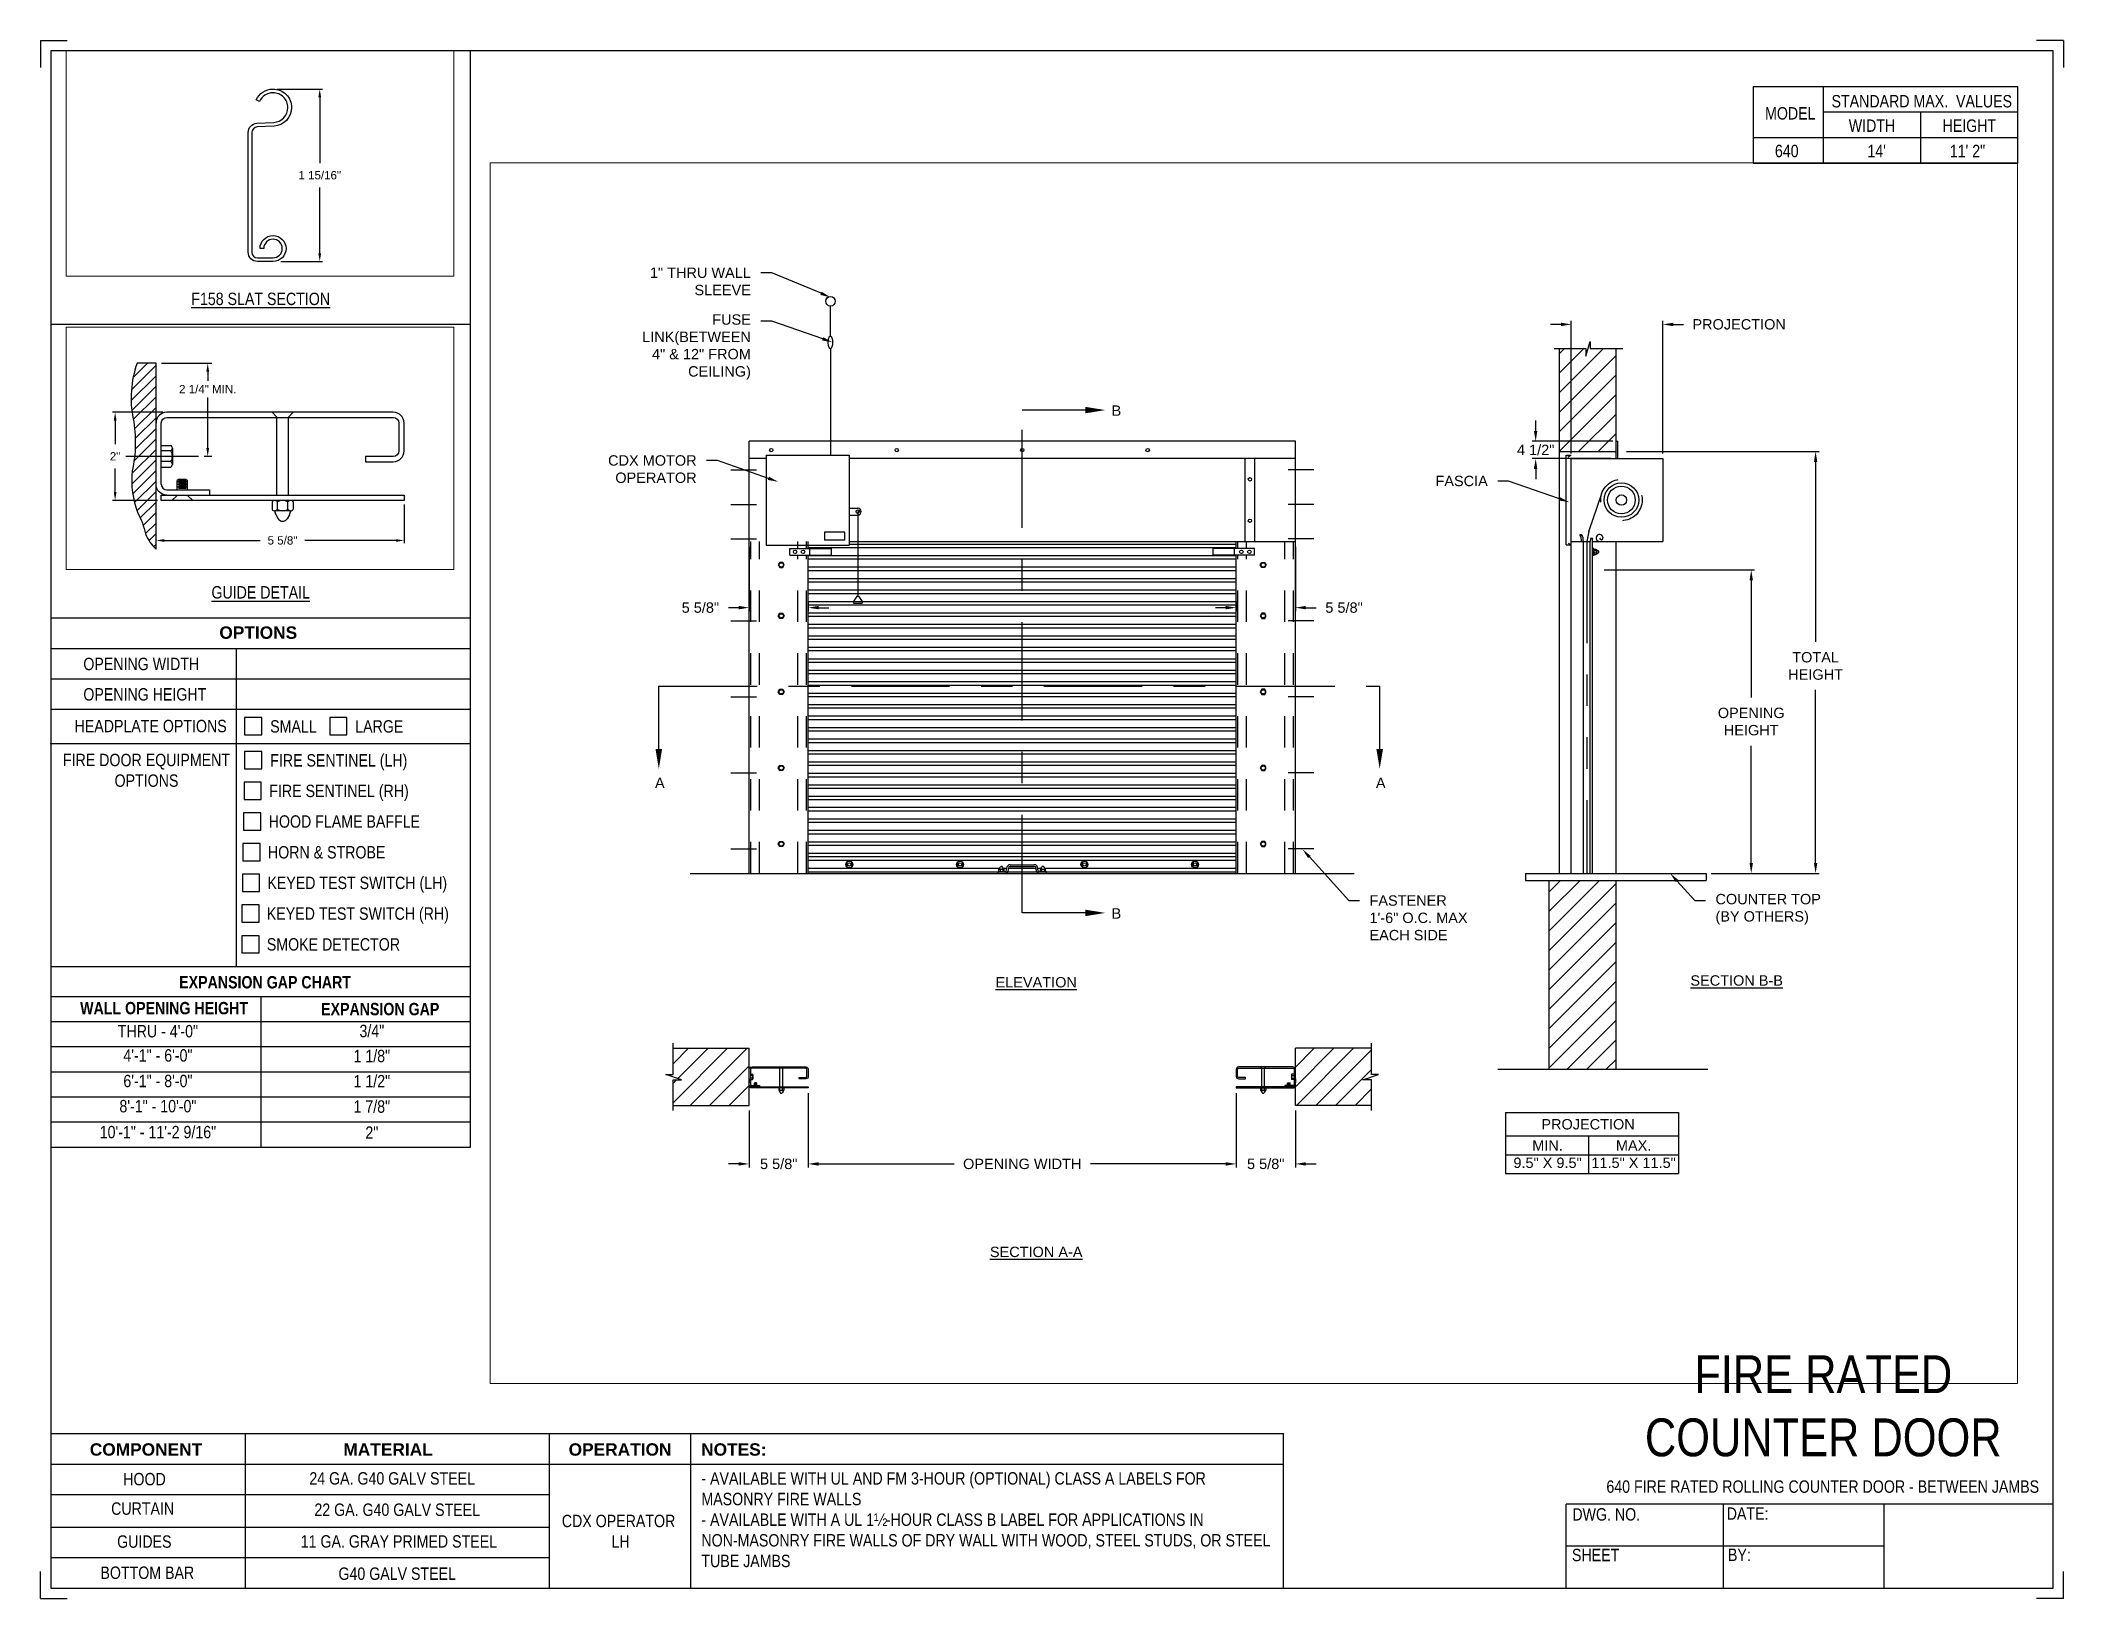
# Paper-space layout '640 CDX OPERATOR LH' of a CAD drawing. Header units: inches. Extents: x 0.1 to 10.9, y 0.1 to 8.4.
# The model-space entities are those that its viewports show. They can reach past a viewport. Long polylines and large blocks are cut down to what shows.
import ezdxf
from ezdxf import colors
from ezdxf.entities.mleader import LeaderData, LeaderLine
from ezdxf.enums import TextEntityAlignment as Align
from ezdxf.math import Vec2, Vec3

# ---------------------------------------------------------------- set-up
doc = ezdxf.new("R2010")
doc.units = ezdxf.units.IN
doc.header["$LTSCALE"] = 0.25
doc.header["$MEASUREMENT"] = 0
for name, pattern in [('CENTER', [2, 1.25, -0.25, 0.25, -0.25]), ('CENTER2', [1.125, 0.75, -0.125, 0.125, -0.125]), ('HIDDEN', [0.375, 0.25, -0.125]), ('HIDDEN2', [0.1875, 0.125, -0.0625]), ('PHANTOM', [2.5, 1.25, -0.25, 0.25, -0.25, 0.25, -0.25])]:
    doc.linetypes.add(name, pattern=pattern)
for name, color, linetype in [('ANNOTATIONS', 1, 'Continuous'), ('CDX OPERATOR LH', 7, 'Continuous'), ('DETAILS', 4, 'Continuous'), ('SECTION CUTS', 6, 'CENTER'), ('TITLE BLOCK', 7, 'Continuous')]:
    doc.layers.add(name, color=color, linetype=linetype)
doc.styles.add('ARIAL', font='arial.ttf', dxfattribs={"height": 0.09375})
doc.styles.add('CADdetails-DIMENSIONS', font='ARIALN.TTF', dxfattribs={"height": 2.38})
doc.styles.get("Standard").update_dxf_attribs({"font": 'romans.shx'})
doc.dimstyles.new('STANDARD$0', dxfattribs={"dimtxt": 0.09375, "dimasz": 0.09375, "dimexe": 0.03125, "dimexo": 0.046875, "dimgap": 0.09, "dimtad": 0, "dimtih": 1, "dimtoh": 1, "dimdec": 4, "dimzin": 0, "dimdsep": 46, "dimtxsty": 'ARIAL', "dimcen": 0.09, "dimadec": 0, "dimazin": 0, "dimtfac": 1, "dimtdec": 4, "dimtofl": 0, "dimtmove": 0, "dimatfit": 1, "dimfxl": 1, "dimtolj": 1, "dimtzin": 0, "dimarcsym": 0})
pattern_1 = [(45, (21.99535, -37.0293), (-0.08838835, 0.08838835), [])]

psp = doc.layouts.new('640 CDX OPERATOR LH')

# ---------------------------------------------------------------- texts
at = {"layer": 'TITLE BLOCK', "style": 'CADdetails-DIMENSIONS'}
for s, height, p in [('THRU - 4\'-0"', 0.06641, (0.697, 3.059)), ('3/4"', 0.0664, (1.844, 3.06)), ('4\'-1" - 6\'-0"', 0.06641, (0.697, 2.929)), ('1 1/8"', 0.0664, (1.844, 2.926)), ('6\'-1" - 8\'-0"', 0.06641, (0.697, 2.792)), ('1 1/2"', 0.0664, (1.844, 2.791)), ('8\'-1" - 10\'-0"', 0.06641, (0.697, 2.657)), ('1 7/8"', 0.0664, (1.844, 2.655)), ('10\'-1" - 11\'-2 9/16"', 0.06641, (0.697, 2.518)), ('2"', 0.0664, (1.844, 2.515))]:
    psp.add_text(s, height=height, dxfattribs=at).set_placement(p, align=Align.BOTTOM_CENTER)
at = {"layer": 'TITLE BLOCK', "attachment_point": 2, "style": 'CADdetails-DIMENSIONS'}
for s, width, insert, char_height in [('MODEL', 0.28815, (9.45, 8.068), 0.0664), ('STANDARD MAX.  VALUES', 1.75949, (10.155, 8.133), 0.06641), ('WIDTH', 0.42908, (9.888, 8.002), 0.0664), ('HEIGHT', 0.42908, (10.41, 8.002), 0.0664), ('\\pxqc;640', 0.29952, (9.431, 7.866), 0.0664)]:
    psp.add_mtext_dynamic_manual_height_columns(s, width=width, gutter_width=1.363, heights=[0], dxfattribs=dict(at, insert=insert, char_height=char_height))
at = {"layer": 'TITLE BLOCK', "style": 'CADdetails-DIMENSIONS'}
for s, insert, char_height, width, attachment_point in [("14'", (9.913, 7.866), 0.0664, 1.75949, 2), ('11\' 2"', (10.4, 7.866), 0.0664, 1.75949, 2), ('{\\LF158 SLAT SECTION }', (1.248, 7.073), 0.06641, 1.75949, 2), ('{\\LGUIDE DETAIL}', (1.248, 5.499), 0.06641, 1.75949, 2), ('{\\fArial|b1|i0|c0|p34;OPTIONS}', (1.235, 5.283), 0.06641, 1.75949, 2), ('OPENING WIDTH', (0.297, 5.115), 0.06641, 1.30693, 1), ('OPENING HEIGHT', (0.297, 4.952), 0.06641, 1.30693, 1), ('HEADPLATE OPTIONS', (0.25, 4.782), 0.06641, 0.86513, 1), ('SMALL', (1.299, 4.78), 0.0664, 1.23928, 1), ('LARGE', (1.755, 4.78), 0.0664, 1.23928, 1), ('\\pxqc;FIRE DOOR EQUIPMENT\\POPTIONS', (-0.13, 4.6), 0.06641, 1.53133, 1), ('FIRE SENTINEL (LH)', (1.299, 4.598), 0.06641, 1.23928, 1), ('FIRE SENTINEL (RH)', (1.294, 4.434), 0.06641, 1.53035, 1), ('HOOD FLAME BAFFLE', (1.291, 4.27), 0.06641, 1.53035, 1), ('HORN & STROBE', (1.287, 4.105), 0.06641, 1.53035, 1), ('KEYED TEST SWITCH (LH)', (1.284, 3.941), 0.06641, 1.53035, 1), ('KEYED TEST SWITCH (RH)', (1.281, 3.776), 0.06641, 1.53035, 1), ('SMOKE DETECTOR', (1.281, 3.611), 0.06641, 1.53035, 1), ('{\\fArial Narrow|b1|i0|c0|p34;EXPANSION GAP CHART}', (0.811, 3.408), 0.06641, 1.0415, 1), ('{\\fArial Narrow|b1|i0|c0|p34;WALL OPENING HEIGHT}', (0.73, 3.269), 0.06641, 1.02708, 2), ('{\\fArial Narrow|b1|i0|c0|p34;EXPANSION GAP}', (1.572, 3.264), 0.06641, 0.62878, 1), ('\\A1;\\pxqc;FIRE RATED COUNTER DOOR', (10.642, 1.374), 0.20312, 2.03069, 3), ('{\\fArial|b1|i0|c0|p34;COMPONENT}', (0.633, 0.902), 0.06641, 1.75949, 2), ('{\\fArial|b1|i0|c0|p34;MATERIAL}', (1.931, 0.902), 0.06641, 1.75949, 2), ('{\\fArial|b1|i0|c0|p34;OPERATION}', (3.175, 0.902), 0.06641, 1.75949, 2), ('{\\fArial|b1|i0|c0|p34;NOTES:}', (3.785, 0.902), 0.06641, 1.75949, 2), ('HOOD', (0.625, 0.743), 0.0664, 1.75949, 2), ('24 GA. G40 GALV STEEL', (1.953, 0.747), 0.06641, 1.75949, 2), ('\\pxql,t2;- AVAILABLE WITH UL AND FM 3-HOUR (OPTIONAL) CLASS A LABELS FOR MASONRY FIRE WALLS\\P- AVAILABLE WITH A UL 1½-HOUR CLASS B LABEL FOR APPLICATIONS IN NON-MASONRY FIRE WALLS OF DRY WALL WITH WOOD, STEEL STUDS, OR STEEL TUBE JAMBS', (5.141, 0.747), 0.066406, 3.0597, 2), ('640 FIRE RATED ROLLING COUNTER DOOR - BETWEEN JAMBS', (9.624, 0.703), 0.06641, 2.79915, 2), ('CURTAIN', (0.615, 0.585), 0.0664, 1.75949, 2), ('22 GA. G40 GALV STEEL', (1.98, 0.579), 0.06641, 1.75949, 2), ('DWG. NO.', (8.463, 0.554), 0.0664, 1.75949, 2), ('DATE:', (9.221, 0.558), 0.0664, 1.75949, 2), ('\\P\\PCDX OPERATOR\\P LH', (3.167, 0.74), 0.06641, 1.75949, 2), ('GUIDES', (0.624, 0.408), 0.0664, 1.75949, 2), ('11 GA. GRAY PRIMED STEEL', (1.989, 0.409), 0.06641, 1.75949, 2), ('SHEET', (8.406, 0.336), 0.0664, 1.75949, 2), ('BY:', (9.177, 0.337), 0.0664, 1.75949, 2), ('BOTTOM BAR', (0.64, 0.241), 0.0664, 1.75949, 2), ('G40 GALV STEEL', (1.98, 0.236), 0.06641, 1.75949, 2)]:
    psp.add_mtext(s, dxfattribs=dict(at, insert=insert, char_height=char_height, width=width, attachment_point=attachment_point))

msp = doc.modelspace()

# ---------------------------------------------------------------- texts
at = {"layer": 'ANNOTATIONS', "insert": (171.58719, 255.91044), "char_height": 0.09375, "attachment_point": 5, "style": 'ARIAL'}
msp.add_mtext('2 1/4" MIN.', dxfattribs=at)
at = {"layer": 'ANNOTATIONS', "char_height": 0.09375, "attachment_point": 2, "style": 'ARIAL'}
for s, insert, width in [('{\\LELEVATION}', (179.55534, 219.50166), 3.0834986), ('{\\LSECTION B-B}', (185.88675, 219.51762), 1.3823677), ('{\\LSECTION A-A}', (179.55534, 217.06383), 1.3823677)]:
    msp.add_mtext(s, dxfattribs=dict(at, insert=insert, width=width))
for s, width, insert in [('PROJECTION ', 1.7594917, (184.54345, 218.21771)), ('MIN.\\P9.5" X 9.5" ', 0.6711642, (184.17742, 218.02572)), ('MAX.\\P11.5" X 11.5"', 0.7869326, (184.95507, 218.02572))]:
    msp.add_mtext_dynamic_manual_height_columns(s, width=width, gutter_width=1.36268, heights=[0], dxfattribs=dict(at, insert=insert))
at = {"layer": 'SECTION CUTS', "style": 'ARIAL'}
for s, p in [('B', (180.23703, 224.57547)), ('A', (176.10971, 221.20984)), ('A', (182.62566, 221.20984)), ('B', (180.23703, 220.02975))]:
    msp.add_text(s, height=0.09375, dxfattribs=at).set_placement(p)

# ---------------------------------------------------------------- blocks, each defined once
blk = doc.blocks.new('*D5')
at = {"layer": 'ANNOTATIONS', "color": 0, "lineweight": -2, "transparency": 16777216}
for p, q in [((173.814, 254.602), (173.814, 254.163)), ((171.001, 254.141), (171.001, 254.226)), ((171.095, 254.195), (172.182, 254.195)), ((173.72, 254.195), (172.688, 254.195))]:
    blk.add_line(p, q, dxfattribs=at)
at = {"layer": 'ANNOTATIONS', "color": 0, "transparency": 16777216}
for points in [[(171.095, 254.21), (171.095, 254.179), (171.001, 254.195)], [(173.72, 254.21), (173.72, 254.179), (173.814, 254.195)]]:
    blk.add_solid(points, dxfattribs=at)
at = {"layer": 'defpoints', "color": 0, "transparency": 16777216}
for p in [(173.814, 254.649), (173.814, 254.195), (171.001, 254.095)]:
    blk.add_point(p, dxfattribs=at)
at = {"layer": 'ANNOTATIONS', "color": 0, "transparency": 16777216, "insert": (172.435, 254.195), "char_height": 0.0938, "attachment_point": 5, "style": 'ARIAL'}
blk.add_mtext('\\A1;5 5/8"', dxfattribs=at)
blk = doc.blocks.new('*D6')
at = {"layer": 'ANNOTATIONS', "color": 0, "lineweight": -2, "transparency": 16777216}
for p, q in [((171.077, 255.649), (170.506, 255.649)), ((170.537, 255.555), (170.537, 255.286)), ((170.537, 254.743), (170.537, 255.012)), ((171.017, 254.649), (170.506, 254.649))]:
    blk.add_line(p, q, dxfattribs=at)
at = {"layer": 'ANNOTATIONS', "color": 0, "transparency": 16777216}
for points in [[(170.522, 255.555), (170.553, 255.555), (170.537, 255.649)], [(170.522, 254.743), (170.553, 254.743), (170.537, 254.649)]]:
    blk.add_solid(points, dxfattribs=at)
at = {"layer": 'defpoints', "color": 0, "transparency": 16777216}
for p in [(170.537, 255.649), (171.124, 255.649), (171.064, 254.649)]:
    blk.add_point(p, dxfattribs=at)
at = {"layer": 'ANNOTATIONS', "color": 0, "transparency": 16777216, "insert": (170.537, 255.149), "char_height": 0.0938, "attachment_point": 5, "style": 'ARIAL'}
blk.add_mtext('\\A1;2"', dxfattribs=at)
blk = doc.blocks.new('*D70')
at = {"layer": 'ANNOTATIONS', "color": 0, "lineweight": -2, "transparency": 16777216}
for p, q in [((181.898, 223.39), (181.898, 222.81)), ((181.269, 222.841), (181.176, 222.841)), ((181.363, 222.899), (181.363, 222.81)), ((181.992, 222.841), (182.085, 222.841))]:
    blk.add_line(p, q, dxfattribs=at)
at = {"layer": 'ANNOTATIONS', "color": 0, "transparency": 16777216}
for points in [[(181.269, 222.857), (181.269, 222.826), (181.363, 222.841)], [(181.992, 222.857), (181.992, 222.826), (181.898, 222.841)]]:
    blk.add_solid(points, dxfattribs=at)
at = {"layer": 'defpoints', "color": 0, "transparency": 16777216}
for p in [(181.898, 223.437), (181.363, 222.946), (181.898, 222.841)]:
    blk.add_point(p, dxfattribs=at)
at = {"layer": 'ANNOTATIONS', "color": 0, "transparency": 16777216, "insert": (182.338, 222.841), "char_height": 0.0938, "attachment_point": 5, "style": 'ARIAL'}
blk.add_mtext('\\A1;5 5/8"', dxfattribs=at)
blk = doc.blocks.new('*D71')
at = {"layer": 'ANNOTATIONS', "color": 0, "lineweight": -2, "transparency": 16777216}
for p, q in [((176.96, 223.392), (176.96, 222.81)), ((176.867, 222.841), (176.773, 222.841)), ((177.495, 222.899), (177.495, 222.81)), ((177.589, 222.841), (177.682, 222.841))]:
    blk.add_line(p, q, dxfattribs=at)
at = {"layer": 'ANNOTATIONS', "color": 0, "transparency": 16777216}
for points in [[(176.867, 222.857), (176.867, 222.826), (176.96, 222.841)], [(177.589, 222.857), (177.589, 222.826), (177.495, 222.841)]]:
    blk.add_solid(points, dxfattribs=at)
at = {"layer": 'defpoints', "color": 0, "transparency": 16777216}
for p in [(176.96, 223.439), (177.495, 222.946), (176.96, 222.841)]:
    blk.add_point(p, dxfattribs=at)
at = {"layer": 'ANNOTATIONS', "color": 0, "transparency": 16777216, "insert": (176.52, 222.841), "char_height": 0.0938, "attachment_point": 5, "style": 'ARIAL'}
blk.add_mtext('\\A1;5 5/8"', dxfattribs=at)
blk = doc.blocks.new('*D63')
at = {"layer": 'ANNOTATIONS', "color": 0, "lineweight": -2, "transparency": 16777216}
for p, q in [((184.298, 225.402), (184.204, 225.402)), ((184.392, 224.236), (184.392, 225.433)), ((185.22, 224.236), (185.22, 225.433)), ((185.314, 225.402), (185.407, 225.402))]:
    blk.add_line(p, q, dxfattribs=at)
at = {"layer": 'ANNOTATIONS', "color": 0, "transparency": 16777216}
for points in [[(184.298, 225.417), (184.298, 225.386), (184.392, 225.402)], [(185.314, 225.417), (185.314, 225.386), (185.22, 225.402)]]:
    blk.add_solid(points, dxfattribs=at)
at = {"layer": 'defpoints', "color": 0, "transparency": 16777216}
for p in [(185.22, 225.402), (184.392, 224.189), (185.22, 224.189)]:
    blk.add_point(p, dxfattribs=at)
at = {"layer": 'ANNOTATIONS', "color": 0, "transparency": 16777216, "insert": (185.909, 225.402), "char_height": 0.09375, "width": 0.03196, "attachment_point": 5, "style": 'ARIAL'}
blk.add_mtext('\\A1;PROJECTION', dxfattribs=at)
blk = doc.blocks.new('*D64')
at = {"layer": 'ANNOTATIONS', "color": 0, "lineweight": -2, "transparency": 16777216}
for p, q in [((184.07, 224.439), (184.07, 224.533)), ((184.767, 224.345), (184.038, 224.345)), ((184.751, 224.189), (184.038, 224.189)), ((184.07, 224.095), (184.07, 224.002))]:
    blk.add_line(p, q, dxfattribs=at)
at = {"layer": 'ANNOTATIONS', "color": 0, "transparency": 16777216}
for points in [[(184.054, 224.439), (184.085, 224.439), (184.07, 224.345)], [(184.054, 224.095), (184.085, 224.095), (184.07, 224.189)]]:
    blk.add_solid(points, dxfattribs=at)
at = {"layer": 'defpoints', "color": 0, "transparency": 16777216}
for p in [(184.07, 224.345), (184.798, 224.189), (184.813, 224.345)]:
    blk.add_point(p, dxfattribs=at)
at = {"layer": 'ANNOTATIONS', "color": 0, "transparency": 16777216, "insert": (184.07, 224.267), "char_height": 0.0938, "attachment_point": 5, "style": 'ARIAL'}
blk.add_mtext('\\A1;4 1/2"', dxfattribs=at)
blk = doc.blocks.new('*D68')
at = {"layer": 'ANNOTATIONS', "color": 0, "lineweight": -2, "transparency": 16777216}
for p, q in [((177.495, 218.452), (177.495, 217.781)), ((176.96, 218.295), (176.96, 217.781)), ((176.867, 217.812), (176.773, 217.812)), ((177.589, 217.812), (177.682, 217.812))]:
    blk.add_line(p, q, dxfattribs=at)
at = {"layer": 'ANNOTATIONS', "color": 0, "transparency": 16777216}
for points in [[(176.867, 217.828), (176.867, 217.797), (176.96, 217.812)], [(177.589, 217.828), (177.589, 217.797), (177.495, 217.812)]]:
    blk.add_solid(points, dxfattribs=at)
at = {"layer": 'defpoints', "color": 0, "transparency": 16777216}
for p in [(176.96, 218.342), (177.495, 218.499), (177.495, 217.812)]:
    blk.add_point(p, dxfattribs=at)
at = {"layer": 'ANNOTATIONS', "color": 0, "transparency": 16777216, "insert": (177.228, 217.812), "char_height": 0.0938, "attachment_point": 5, "style": 'ARIAL'}
blk.add_mtext('\\A1;5 5/8"', dxfattribs=at)
blk = doc.blocks.new('*D69')
at = {"layer": 'ANNOTATIONS', "color": 0, "lineweight": -2, "transparency": 16777216}
for p, q in [((181.363, 218.452), (181.363, 217.781)), ((181.898, 218.295), (181.898, 217.781)), ((181.269, 217.812), (181.176, 217.812)), ((181.992, 217.812), (182.085, 217.812))]:
    blk.add_line(p, q, dxfattribs=at)
at = {"layer": 'ANNOTATIONS', "color": 0, "transparency": 16777216}
for points in [[(181.269, 217.828), (181.269, 217.797), (181.363, 217.812)], [(181.992, 217.828), (181.992, 217.797), (181.898, 217.812)]]:
    blk.add_solid(points, dxfattribs=at)
at = {"layer": 'defpoints', "color": 0, "transparency": 16777216}
for p in [(181.363, 218.499), (181.898, 218.342), (181.363, 217.812)]:
    blk.add_point(p, dxfattribs=at)
at = {"layer": 'ANNOTATIONS', "color": 0, "transparency": 16777216, "insert": (181.63, 217.812), "char_height": 0.0938, "attachment_point": 5, "style": 'ARIAL'}
blk.add_mtext('\\A1;5 5/8"', dxfattribs=at)
blk = doc.blocks.new('*D66')
at = {"layer": 'ANNOTATIONS', "color": 0, "lineweight": -2, "transparency": 16777216}
for p, q in [((184.689, 223.182), (186.049, 223.182)), ((186.018, 223.088), (186.018, 222.028)), ((186.018, 220.533), (186.018, 221.593)), ((185.657, 220.439), (186.049, 220.439))]:
    blk.add_line(p, q, dxfattribs=at)
at = {"layer": 'ANNOTATIONS', "color": 0, "transparency": 16777216}
for points in [[(186.003, 223.088), (186.034, 223.088), (186.018, 223.182)], [(186.003, 220.533), (186.034, 220.533), (186.018, 220.439)]]:
    blk.add_solid(points, dxfattribs=at)
at = {"layer": 'defpoints', "color": 0, "transparency": 16777216}
for p in [(184.642, 223.182), (186.018, 223.182), (185.61, 220.439)]:
    blk.add_point(p, dxfattribs=at)
at = {"layer": 'ANNOTATIONS', "color": 0, "transparency": 16777216, "insert": (186.018, 221.811), "char_height": 0.09375, "attachment_point": 5, "style": 'ARIAL'}
blk.add_mtext('\\A1;OPENING \\PHEIGHT', dxfattribs=at)
blk = doc.blocks.new('*D67')
at = {"layer": 'ANNOTATIONS', "color": 0, "lineweight": -2, "transparency": 16777216}
for p, q in [((184.892, 224.252), (186.632, 224.252)), ((186.6, 224.158), (186.6, 222.532)), ((186.6, 220.533), (186.6, 222.097)), ((185.657, 220.439), (186.632, 220.439))]:
    blk.add_line(p, q, dxfattribs=at)
at = {"layer": 'ANNOTATIONS', "color": 0, "transparency": 16777216}
for points in [[(186.585, 224.158), (186.616, 224.158), (186.6, 224.252)], [(186.585, 220.533), (186.616, 220.533), (186.6, 220.439)]]:
    blk.add_solid(points, dxfattribs=at)
at = {"layer": 'defpoints', "color": 0, "transparency": 16777216}
for p in [(184.845, 224.252), (185.61, 220.439), (186.6, 220.439)]:
    blk.add_point(p, dxfattribs=at)
at = {"layer": 'ANNOTATIONS', "color": 0, "transparency": 16777216, "insert": (186.6, 222.314), "char_height": 0.0938, "attachment_point": 5, "style": 'ARIAL'}
blk.add_mtext('\\A1;TOTAL\\PHEIGHT', dxfattribs=at)
blk = doc.blocks.new('*D65')
at = {"layer": 'ANNOTATIONS', "color": 0, "lineweight": -2, "transparency": 16777216}
for p, q in [((177.495, 218.405), (177.495, 217.781)), ((181.363, 218.405), (181.363, 217.781)), ((177.589, 217.812), (178.813, 217.812)), ((181.269, 217.812), (180.045, 217.812))]:
    blk.add_line(p, q, dxfattribs=at)
at = {"layer": 'ANNOTATIONS', "color": 0, "transparency": 16777216}
for points in [[(177.589, 217.828), (177.589, 217.797), (177.495, 217.812)], [(181.269, 217.828), (181.269, 217.797), (181.363, 217.812)]]:
    blk.add_solid(points, dxfattribs=at)
at = {"layer": 'defpoints', "color": 0, "transparency": 16777216}
for p in [(177.495, 218.452), (181.363, 218.452), (181.363, 217.812)]:
    blk.add_point(p, dxfattribs=at)
at = {"layer": 'ANNOTATIONS', "color": 0, "transparency": 16777216, "insert": (179.429, 217.812), "char_height": 0.09375, "attachment_point": 5, "style": 'ARIAL'}
blk.add_mtext('\\A1;OPENING WIDTH', dxfattribs=at)
blk = doc.blocks.new('*D75')
at = {"layer": 'ANNOTATIONS', "color": 0, "lineweight": -2, "transparency": 16777216}
for p, q in [((172.374, 259.246), (172.888, 259.246)), ((172.857, 259.152), (172.857, 258.407)), ((172.857, 257.385), (172.857, 258.13)), ((172.417, 257.291), (172.888, 257.291))]:
    blk.add_line(p, q, dxfattribs=at)
at = {"layer": 'ANNOTATIONS', "color": 0, "transparency": 16777216}
for points in [[(172.841, 259.152), (172.873, 259.152), (172.857, 259.246)], [(172.841, 257.385), (172.873, 257.385), (172.857, 257.291)]]:
    blk.add_solid(points, dxfattribs=at)
at = {"layer": 'defpoints', "color": 0, "transparency": 16777216}
for p in [(172.328, 259.246), (172.37, 257.291), (172.857, 257.291)]:
    blk.add_point(p, dxfattribs=at)
at = {"layer": 'ANNOTATIONS', "color": 0, "transparency": 16777216, "insert": (172.857, 258.269), "char_height": 0.09375, "attachment_point": 5, "style": 'ARIAL'}
blk.add_mtext('\\A1;1 15/16"', dxfattribs=at)

# ---------------------------------------------------------------- dimensions: what is measured, and where the dimension line sits
at = {"layer": 'ANNOTATIONS'}
for base, p1, p2, text, picture, middle in [((172.85708, 257.29138), (172.32751, 259.24619), (172.36968, 257.29138), '1 15/16"', '*D75', (172.85708, 258.26879)), ((170.53744, 255.64918), (171.06356, 254.64918), (171.12356, 255.64918), '2"', '*D6', (170.53744, 255.14918)), ((184.06955, 224.3455), (184.79776, 224.18925), (184.81338, 224.3455), '4 1/2"', '*D64', (184.06955, 224.26737)), ((186.60032, 220.43925), (184.84463, 224.25175), (185.61026, 220.43925), 'TOTAL\\PHEIGHT', '*D67', (186.60032, 222.31425))]:
    dim = msp.add_linear_dim(base=base, p1=p1, p2=p2, angle=90, text=text, dimstyle='STANDARD$0', dxfattribs=at)
    dim.commit()
    dim.dimension.update_dxf_attribs({"geometry": picture, "text_midpoint": middle, "dimtype": 160})
for base, p1, p2, text, picture, middle in [((173.81356, 254.19458), (171.00106, 254.09458), (173.81356, 254.64918), '5 5/8"', '*D5', (172.43461, 254.19458)), ((185.21994, 225.40185), (184.39151, 224.18925), (185.21994, 224.18925), 'PROJECTION', '*D63', (185.90905, 225.40185)), ((176.96026, 222.84132), (177.49492, 222.94623), (176.96026, 223.43925), '5 5/8"', '*D71', (176.51965, 222.84132)), ((181.89776, 222.84132), (181.3631, 222.94606), (181.89776, 223.43725), '5 5/8"', '*D70', (182.33836, 222.84132))]:
    dim = msp.add_linear_dim(base=base, p1=p1, p2=p2, text=text, dimstyle='STANDARD$0', dxfattribs=at)
    dim.commit()
    dim.dimension.update_dxf_attribs({"geometry": picture, "text_midpoint": middle, "dimtype": 160})
dim = msp.add_linear_dim(base=(186.0182, 223.18205), p1=(185.61026, 220.43925), p2=(184.64182, 223.18205), angle=90, text='OPENING \\PHEIGHT', dimstyle='STANDARD$0', dxfattribs=at)
dim.commit()
dim.dimension.update_dxf_attribs({"geometry": '*D66', "text_midpoint": (186.0182, 221.81065)})
for base, p1, p2, text, picture, middle in [((177.49492, 217.81221), (176.96026, 218.34188), (177.49492, 218.49917), '5 5/8"', '*D68', (177.22759, 217.81221)), ((181.3631, 217.81221), (177.49492, 218.4523), (181.3631, 218.4523), 'OPENING WIDTH', '*D65', (179.42901, 217.81221)), ((181.3631, 217.81221), (181.89776, 218.34188), (181.3631, 218.49917), '5 5/8"', '*D69', (181.63043, 217.81221))]:
    dim = msp.add_linear_dim(base=base, p1=p1, p2=p2, text=text, dimstyle='STANDARD$0', dxfattribs=at)
    dim.commit()
    dim.dimension.update_dxf_attribs({"geometry": picture, "text_midpoint": middle})

# ---------------------------------------------------------------- hatches: boundary and pattern name
at = {"layer": 'CDX OPERATOR LH'}
h = msp.add_hatch(dxfattribs=at)
h.set_pattern_fill('ANSI31', color=256, style=0)
h.set_pattern_definition(pattern_1)
h.paths.add_polyline_path([(176.96026, 218.8575), (176.27276, 218.8575), (176.27276, 218.6203), (176.20865, 218.6203), (176.35072, 218.5734), (176.27276, 218.5734), (176.27276, 218.34188), (176.96026, 218.34188)])
h.paths.add_polyline_path([(182.58526, 218.5734), (182.50729, 218.5734), (182.64936, 218.6203), (182.58526, 218.6203), (182.58526, 218.8575), (181.89776, 218.8575), (181.89776, 218.34188), (182.58526, 218.34188)])
h.paths.add_polyline_path([(193.23756, 218.78308), (193.93506, 218.78308), (193.93506, 218.97627), (193.23756, 218.97627)], flags=9)
h.paths.add_polyline_path([(202.25173, 225.79656), (202.38596, 225.79656), (202.38596, 225.93718), (202.25173, 225.93718)], flags=9)
h.paths.add_polyline_path([(204.64016, 222.43093), (204.77478, 222.43093), (204.77478, 222.57156), (204.64016, 222.57156)], flags=9)
h.paths.add_polyline_path([(198.12421, 222.43093), (198.25882, 222.43093), (198.25882, 222.57156), (198.12421, 222.57156)], flags=9)
h.paths.add_polyline_path([(202.25173, 221.25083), (202.38596, 221.25083), (202.38596, 221.39146), (202.25173, 221.39146)], flags=9)
h.paths.add_polyline_path([(201.1058, 218.32646), (201.98971, 218.32646), (201.98971, 218.51965), (201.1058, 218.51965)], flags=9)
h.paths.add_polyline_path([(201.1599, 220.76428), (201.94187, 220.76428), (201.94187, 220.95747), (201.1599, 220.95747)], flags=9)
h.paths.add_polyline_path([(207.44079, 220.78025), (208.32451, 220.78025), (208.32451, 220.97344), (207.44079, 220.97344)], flags=9)
at = {"layer": 'CDX OPERATOR LH', "linetype": 'Continuous'}
h = msp.add_hatch(dxfattribs=at)
h.set_pattern_fill('ANSI31', color=256, style=0)
h.set_pattern_definition(pattern_1)
h.paths.add_polyline_path([(184.79776, 225.18377), (184.56126, 225.18377), (184.56126, 225.24843), (184.52285, 225.11507), (184.52285, 225.18377), (184.28213, 225.18377), (184.28213, 224.25175), (184.79776, 224.25175)])
h = msp.add_hatch(dxfattribs=at)
h.set_pattern_fill('ANSI31', color=256, style=0)
h.set_pattern_definition(pattern_1)
h.paths.add_polyline_path([(184.79776, 220.37525), (184.18838, 220.37525), (184.18838, 218.66817), (184.79776, 218.66817)])
at = {"layer": 'DETAILS', "linetype": 'Continuous'}
h = msp.add_hatch(dxfattribs=at)
h.set_pattern_fill('ANSI31', color=256, scale=0.675, angle=270, style=0)
h.set_pattern_definition([(225, (188.65138, 248.05802), (-0.05966213, 0.05966213), [])])
h.paths.add_polyline_path([(170.79651, 254.50548, -0.05425301), (170.88297, 254.26996, 0.10706088), (171.00106, 254.09458), (171.00106, 256.20378), (170.78609, 256.20378, 0.13560133), (170.74187, 255.57597, -0.10042856), (170.73069, 254.98348, 0.12093146)])

# ---------------------------------------------------------------- linework, layer by layer
at = {"layer": 'ANNOTATIONS', "linetype": 'Continuous'}
for p, q in [((171.06356, 256.20378), (171.63406, 256.20378)), ((171.58719, 255.24293), (171.58719, 255.81669)), ((171.54686, 255.14918), (171.63406, 255.14918))]:
    msp.add_line(p, q, dxfattribs=at)
at = {"layer": 'ANNOTATIONS'}
for p, q in [((171.58719, 256.11003), (171.58719, 256.00419)), ((177.49492, 218.4523), (177.49492, 217.78096)), ((181.3631, 218.4523), (181.3631, 217.78096)), ((183.79724, 218.27714), (183.79724, 217.72577)), ((183.79724, 218.27714), (185.36235, 218.27714)), ((185.36235, 218.27714), (185.36235, 217.72577)), ((183.79724, 218.06567), (185.36235, 218.06567)), ((184.54761, 218.06567), (184.54761, 217.72577)), ((183.79724, 217.89572), (185.36235, 217.89572)), ((183.79724, 217.72577), (185.36235, 217.72577))]:
    msp.add_line(p, q, dxfattribs=at)
at = {"layer": 'ANNOTATIONS', "linetype": 'CENTER', "ltscale": 0.8}
msp.add_line((170.65962, 255.14918), (171.48436, 255.14918), dxfattribs=at)
at = {"layer": 'ANNOTATIONS'}
for points in [[(171.57156, 256.11003), (171.60281, 256.11003), (171.58719, 256.20378)], [(177.58867, 217.82783), (177.58867, 217.79658), (177.49492, 217.81221)], [(181.26935, 217.82783), (181.26935, 217.79658), (181.3631, 217.81221)]]:
    msp.add_solid(points, dxfattribs=at)
at = {"layer": 'ANNOTATIONS', "linetype": 'Continuous'}
msp.add_solid([(171.57156, 255.24293), (171.60281, 255.24293), (171.58719, 255.14918)], dxfattribs=at)
at = {"layer": 'CDX OPERATOR LH', "linetype": 'Continuous'}
for p, q in [((177.69568, 225.29693), (177.69568, 225.56769)), ((177.69568, 225.18243), (177.69568, 224.2185)), ((184.23574, 225.18377), (184.52285, 225.18377)), ((184.28213, 225.18377), (184.28213, 220.43925)), ((184.52285, 225.11507), (184.56126, 225.24843)), ((184.52285, 225.18377), (184.52285, 225.11507)), ((184.56126, 225.24843), (184.56126, 225.18377)), ((184.56126, 225.18377), (184.85645, 225.18377)), ((184.79776, 224.18925), (184.79776, 225.18377)), ((176.96026, 220.43925), (176.96026, 224.3455)), ((181.89776, 224.3455), (176.96026, 224.3455)), ((177.11429, 224.18925), (176.96026, 224.18925)), ((177.11429, 224.2185), (177.11429, 223.406)), ((177.11429, 224.2185), (177.86429, 224.2185)), ((177.86429, 224.2185), (177.86429, 223.406)), ((181.89776, 224.18925), (177.86429, 224.18925)), ((181.44513, 223.43925), (181.44513, 224.18925)), ((181.52911, 224.18925), (181.52911, 223.43925)), ((181.89776, 220.43925), (181.89776, 224.3455)), ((184.28213, 224.25175), (184.79776, 224.25175)), ((184.34492, 223.408), (184.34492, 224.2205)), ((184.34492, 224.2205), (184.39151, 224.2205)), ((184.36457, 224.20495), (184.39151, 224.2205)), ((184.39151, 220.43925), (184.39151, 224.18925)), ((184.39151, 224.18925), (185.21994, 224.18925)), ((184.79776, 224.3455), (184.81338, 224.3455)), ((184.81338, 224.18925), (184.81338, 224.3455)), ((185.21994, 224.18925), (185.21994, 223.43925)), ((184.55176, 223.52833), (184.6671, 223.87365)), ((177.86429, 223.73963), (177.9421, 223.74052)), ((177.86429, 223.67713), (177.94253, 223.67802)), ((177.94232, 223.70927), (177.94232, 222.94471)), ((177.82463, 223.52227), (177.64056, 223.52227)), ((177.64056, 223.52227), (177.64056, 223.45095)), ((177.82463, 223.45095), (177.82463, 223.52227)), ((184.46994, 223.50175), (184.48557, 223.50175)), ((184.56766, 223.4705), (184.58329, 223.4705)), ((177.11429, 223.406), (177.86429, 223.406)), ((177.3289, 223.37675), (177.7039, 223.37675)), ((177.3289, 223.31425), (177.3289, 223.37675)), ((177.3289, 223.31425), (177.7039, 223.31425)), ((177.49492, 223.37675), (177.49492, 223.43925)), ((181.3631, 223.3818), (177.49492, 223.3818)), ((177.49492, 220.43925), (177.49492, 223.31425)), ((181.3631, 223.30944), (177.49492, 223.30944)), ((181.3631, 223.27819), (177.49492, 223.27819)), ((177.51054, 223.31425), (177.51054, 223.37675)), ((177.82463, 223.45095), (177.64056, 223.45095)), ((177.7039, 223.31425), (177.7039, 223.37675)), ((177.86429, 223.43925), (181.89776, 223.43925)), ((181.3631, 223.41305), (177.86429, 223.41305)), ((181.52911, 223.37675), (181.15411, 223.37675)), ((181.15411, 223.31425), (181.15411, 223.37675)), ((181.52911, 223.31425), (181.15411, 223.31425)), ((181.34747, 223.31425), (181.34747, 223.37675)), ((181.3631, 223.37675), (181.3631, 223.43925)), ((181.3631, 220.43925), (181.3631, 223.31425)), ((181.52911, 223.31425), (181.52911, 223.37675)), ((184.34492, 223.408), (184.39151, 223.408)), ((184.36457, 223.42355), (184.39151, 223.408)), ((184.39151, 223.43925), (184.56369, 223.43925)), ((184.50119, 220.43925), (184.50119, 223.43925)), ((184.56369, 220.43925), (184.56369, 223.43925)), ((184.57932, 223.43925), (184.57932, 220.43925)), ((184.57932, 223.43925), (185.21994, 223.43925)), ((184.59494, 223.37675), (184.57932, 223.37675)), ((184.57932, 223.31425), (184.59494, 223.31425)), ((184.59494, 223.31425), (184.59494, 223.37675)), ((184.5979, 223.32206), (184.61519, 223.32206)), ((184.61478, 223.35722), (184.598, 223.35722)), ((184.61516, 223.33378), (184.59816, 223.33378)), ((184.59828, 223.36894), (184.61437, 223.36894)), ((184.61835, 223.36321), (184.61844, 223.3271)), ((184.62648, 223.32994), (184.63598, 223.33541)), ((184.627, 223.36077), (184.63599, 223.35558)), ((184.79776, 220.43925), (184.79776, 223.43925)), ((181.3631, 223.20582), (177.49492, 223.20582)), ((181.3631, 223.17457), (177.49492, 223.17457)), ((181.3631, 223.10221), (177.49492, 223.10221)), ((181.3631, 223.07096), (177.49492, 223.07096)), ((181.3631, 222.99859), (177.49492, 222.99859)), ((181.3631, 222.96734), (177.49492, 222.96734)), ((177.93451, 222.94471), (177.90326, 222.89784)), ((177.93451, 222.94471), (177.95013, 222.94471)), ((177.95013, 222.94471), (177.98138, 222.89784)), ((181.3631, 222.89498), (177.49492, 222.89498)), ((181.3631, 222.86373), (177.49492, 222.86373)), ((181.3631, 222.79136), (177.49492, 222.79136)), ((181.3631, 222.76011), (177.49492, 222.76011)), ((177.90326, 222.89784), (177.98138, 222.89784)), ((177.90326, 222.89784), (177.90326, 222.88221)), ((177.90326, 222.88221), (177.98138, 222.88221)), ((177.98138, 222.89784), (177.98138, 222.88221)), ((181.3631, 222.68775), (177.49492, 222.68775)), ((181.3631, 222.6565), (177.49492, 222.6565)), ((181.3631, 222.58414), (177.49492, 222.58414)), ((181.3631, 222.55289), (177.49492, 222.55289)), ((181.3631, 222.48052), (177.49492, 222.48052)), ((181.3631, 222.44927), (177.49492, 222.44927)), ((181.3631, 222.37691), (177.49492, 222.37691)), ((181.3631, 222.34566), (177.49492, 222.34566)), ((181.3631, 222.27329), (177.49492, 222.27329)), ((181.3631, 222.24204), (177.49492, 222.24204)), ((181.3631, 222.16968), (177.49492, 222.16968)), ((181.3631, 222.13843), (177.49492, 222.13843)), ((181.3631, 222.06606), (177.49492, 222.06606)), ((181.3631, 222.03481), (177.49492, 222.03481)), ((181.3631, 221.96245), (177.49492, 221.96245)), ((181.3631, 221.9312), (177.49492, 221.9312)), ((181.3631, 221.85883), (177.49492, 221.85883)), ((181.3631, 221.82758), (177.49492, 221.82758)), ((181.3631, 221.75522), (177.49492, 221.75522)), ((181.3631, 221.72397), (177.49492, 221.72397)), ((181.3631, 221.6516), (177.49492, 221.6516)), ((181.3631, 221.62035), (177.49492, 221.62035)), ((181.3631, 221.54799), (177.49492, 221.54799)), ((181.3631, 221.51674), (177.49492, 221.51674)), ((181.3631, 221.44438), (177.49492, 221.44438)), ((181.3631, 221.41313), (177.49492, 221.41313)), ((181.3631, 221.34076), (177.49492, 221.34076)), ((181.3631, 221.30951), (177.49492, 221.30951)), ((181.3631, 221.23715), (177.49492, 221.23715)), ((181.3631, 221.2059), (177.49492, 221.2059)), ((181.3631, 221.13353), (177.49492, 221.13353)), ((181.3631, 221.10228), (177.49492, 221.10228)), ((181.3631, 221.03306), (177.49492, 221.03306)), ((181.3631, 221.00181), (177.49492, 221.00181)), ((181.3631, 220.92944), (177.49492, 220.92944)), ((181.3631, 220.89819), (177.49492, 220.89819)), ((181.3631, 220.82583), (177.49492, 220.82583)), ((181.3631, 220.79458), (177.49492, 220.79458)), ((181.3631, 220.72221), (177.49492, 220.72221)), ((181.3631, 220.69096), (177.49492, 220.69096)), ((181.3631, 220.6186), (177.49492, 220.6186)), ((181.3631, 220.58735), (177.49492, 220.58735)), ((181.3631, 220.5561), (177.49492, 220.5561)), ((179.22472, 220.48374), (177.49492, 220.48374)), ((177.49492, 220.45156), (181.3631, 220.45156)), ((177.49492, 220.43925), (181.3631, 220.43925)), ((179.21026, 220.43925), (179.21026, 220.45487)), ((179.21026, 220.45487), (179.27276, 220.45487)), ((179.21798, 220.45823), (179.21798, 220.47433)), ((179.22371, 220.4783), (179.25981, 220.4784)), ((179.22614, 220.48695), (179.23134, 220.49595)), ((179.2297, 220.47473), (179.2297, 220.45795)), ((179.25697, 220.48643), (179.2515, 220.49593)), ((179.25314, 220.47511), (179.25314, 220.45811)), ((179.28838, 220.48374), (179.25812, 220.48374)), ((179.26485, 220.45785), (179.26485, 220.47514)), ((179.28838, 220.4705), (179.28838, 220.48612)), ((179.30401, 220.4705), (179.30401, 220.48612)), ((179.55401, 220.48374), (179.30401, 220.48374)), ((179.31963, 220.51737), (179.53838, 220.51737)), ((179.31963, 220.50175), (179.53838, 220.50175)), ((179.55401, 220.4705), (179.55401, 220.48612)), ((179.56963, 220.4705), (179.56963, 220.48612)), ((179.59972, 220.48374), (179.56963, 220.48374)), ((179.58526, 220.45487), (179.64776, 220.45487)), ((179.59298, 220.45823), (179.59298, 220.47433)), ((179.59871, 220.4783), (179.63481, 220.4784)), ((179.60114, 220.48695), (179.60634, 220.49595)), ((179.6047, 220.47473), (179.6047, 220.45795)), ((179.63197, 220.48643), (179.6265, 220.49593)), ((179.62814, 220.47511), (179.62814, 220.45811)), ((181.3631, 220.48374), (179.63312, 220.48374)), ((179.63985, 220.45785), (179.63985, 220.47514)), ((179.64776, 220.43925), (179.64776, 220.45487)), ((183.97903, 220.43925), (185.61026, 220.43925)), ((183.97903, 220.43925), (183.97903, 220.37525)), ((183.97903, 220.37525), (185.61026, 220.37525)), ((184.18838, 220.37525), (184.18838, 218.66817)), ((184.79776, 218.66817), (184.79776, 220.37525)), ((185.61026, 220.43925), (185.61026, 220.37525)), ((176.27276, 218.6203), (176.27276, 218.90438)), ((182.58526, 218.6203), (182.58526, 218.90438)), ((176.35072, 218.5734), (176.20865, 218.6203)), ((176.20865, 218.6203), (176.27276, 218.6203)), ((176.27276, 218.295), (176.27276, 218.5734)), ((176.27276, 218.5734), (176.35072, 218.5734)), ((176.96026, 218.58226), (176.96026, 218.54611)), ((176.97166, 218.62345), (176.99139, 218.62345)), ((176.99179, 218.61157), (176.97166, 218.61157)), ((176.99218, 218.58781), (176.97166, 218.58781)), ((176.97166, 218.57593), (176.99221, 218.57593)), ((176.99542, 218.61765), (176.99551, 218.58104)), ((181.8626, 218.61765), (181.8625, 218.58104)), ((181.88635, 218.57593), (181.86581, 218.57593)), ((181.86583, 218.58781), (181.88635, 218.58781)), ((181.86622, 218.61157), (181.88635, 218.61157)), ((181.88635, 218.62345), (181.86663, 218.62345)), ((181.89776, 218.58226), (181.89776, 218.54611)), ((182.50729, 218.5734), (182.64936, 218.6203)), ((182.58526, 218.5734), (182.50729, 218.5734)), ((182.64936, 218.6203), (182.58526, 218.6203)), ((182.58526, 218.295), (182.58526, 218.5734)), ((183.72694, 218.66817), (185.62636, 218.66817)), ((177.22759, 218.49618), (177.22759, 218.47865)), ((177.26931, 218.47544), (177.2327, 218.47534)), ((177.23557, 218.4672), (177.24112, 218.45756)), ((177.23947, 218.47867), (177.23947, 218.49591)), ((177.26683, 218.46667), (177.26157, 218.45755)), ((177.26323, 218.47906), (177.26323, 218.49607)), ((177.27511, 218.49579), (177.27511, 218.47947)), ((181.5829, 218.4961), (181.5829, 218.47857)), ((181.62462, 218.47536), (181.58802, 218.47526)), ((181.59089, 218.46712), (181.59644, 218.45748)), ((181.59478, 218.47859), (181.59478, 218.49583)), ((181.62215, 218.46659), (181.61689, 218.45747)), ((181.61855, 218.47898), (181.61855, 218.49599)), ((181.63043, 218.49571), (181.63043, 218.47939))]:
    msp.add_line(p, q, dxfattribs=at)
at = {"layer": 'CDX OPERATOR LH', "linetype": 'CENTER2', "ltscale": 0.25}
for p, q in [((176.79469, 224.08626), (177.02583, 224.08626)), ((182.06333, 224.08626), (181.83219, 224.08626)), ((176.79469, 223.77489), (177.02583, 223.77489)), ((182.06333, 223.77489), (181.83219, 223.77489))]:
    msp.add_line(p, q, dxfattribs=at)
at = {"layer": 'CDX OPERATOR LH', "linetype": 'CENTER2', "ltscale": 0.28}
for p, q in [((176.79469, 223.46352), (177.02583, 223.46352)), ((182.06333, 223.46352), (181.83219, 223.46352)), ((176.79469, 222.7225), (177.02583, 222.7225)), ((182.06333, 222.7225), (181.83219, 222.7225)), ((176.79469, 222.035), (177.02583, 222.035)), ((182.06333, 222.035), (181.83219, 222.035)), ((176.79469, 221.3475), (177.02583, 221.3475)), ((182.06333, 221.3475), (181.83219, 221.3475)), ((176.79469, 220.66), (177.02583, 220.66)), ((182.06333, 220.66), (181.83219, 220.66))]:
    msp.add_line(p, q, dxfattribs=at)
at = {"layer": 'CDX OPERATOR LH', "linetype": 'HIDDEN2'}
for p, q in [((176.97588, 220.43925), (176.97588, 223.43925)), ((177.05401, 220.43925), (177.05401, 223.43925)), ((177.40117, 223.37675), (177.40117, 223.43925)), ((177.40117, 220.43925), (177.40117, 223.31425)), ((177.47929, 223.37675), (177.47929, 223.43925)), ((177.47929, 220.43925), (177.47929, 223.31425)), ((181.37872, 223.37675), (181.37872, 223.43925)), ((181.37872, 220.43925), (181.37872, 223.31425)), ((181.45685, 223.37675), (181.45685, 223.43925)), ((181.45685, 220.43925), (181.45685, 223.31425)), ((181.80401, 220.43925), (181.80401, 223.43925)), ((181.88213, 220.43925), (181.88213, 223.43925))]:
    msp.add_line(p, q, dxfattribs=at)
at = {"layer": 'CDX OPERATOR LH', "linetype": 'PHANTOM'}
msp.add_line((184.53244, 223.40953), (184.53244, 220.43925), dxfattribs=at)
at = {"layer": 'CDX OPERATOR LH'}
for p, q in [((176.42901, 220.43925), (182.42901, 220.43925)), ((176.27276, 218.8575), (176.96026, 218.8575)), ((176.96026, 218.34188), (176.96026, 218.8575)), ((181.89776, 218.34188), (181.89776, 218.8575)), ((182.58526, 218.8575), (181.89776, 218.8575)), ((177.01075, 218.54575), (177.00778, 218.54278)), ((177.00778, 218.52199), (177.00778, 218.54278)), ((177.03154, 218.53981), (177.00778, 218.53981)), ((177.03154, 218.53387), (177.00778, 218.53387)), ((177.03154, 218.52793), (177.00778, 218.52793)), ((177.02857, 218.54575), (177.01075, 218.54575)), ((177.02857, 218.54278), (177.01075, 218.54278)), ((177.02857, 218.53684), (177.01075, 218.53684)), ((177.02857, 218.5309), (177.01075, 218.5309)), ((177.02857, 218.52496), (177.01075, 218.52496)), ((177.02857, 218.54575), (177.03154, 218.54278)), ((177.03154, 218.52199), (177.03154, 218.54278)), ((177.23798, 218.51058), (177.23798, 218.67739)), ((177.26471, 218.51058), (177.26471, 218.67739)), ((181.5933, 218.51058), (181.5933, 218.67739)), ((181.62003, 218.51058), (181.62003, 218.67739)), ((181.82944, 218.54575), (181.82647, 218.54278)), ((181.82647, 218.52199), (181.82647, 218.54278)), ((181.82647, 218.53981), (181.85023, 218.53981)), ((181.82647, 218.53387), (181.85023, 218.53387)), ((181.82647, 218.52793), (181.85023, 218.52793)), ((181.82944, 218.54575), (181.84726, 218.54575)), ((181.82944, 218.54278), (181.84726, 218.54278)), ((181.82944, 218.53684), (181.84726, 218.53684)), ((181.82944, 218.5309), (181.84726, 218.5309)), ((181.82944, 218.52496), (181.84726, 218.52496)), ((181.84726, 218.54575), (181.85023, 218.54278)), ((181.85023, 218.52199), (181.85023, 218.54278)), ((176.27276, 218.34188), (176.96026, 218.34188)), ((182.58526, 218.34188), (181.89776, 218.34188))]:
    msp.add_line(p, q, dxfattribs=at)
at = {"layer": 'CDX OPERATOR LH', "linetype": 'HIDDEN'}
for p, q in [((177.23798, 218.67739), (177.22759, 218.6888)), ((177.26471, 218.67739), (177.27511, 218.6888)), ((181.5933, 218.67739), (181.5829, 218.6888)), ((181.62003, 218.67739), (181.63043, 218.6888)), ((177.00778, 218.51058), (176.9959, 218.49917)), ((177.03154, 218.51058), (177.04343, 218.49917)), ((181.82647, 218.51058), (181.81459, 218.49917)), ((181.85023, 218.51058), (181.86211, 218.49917))]:
    msp.add_line(p, q, dxfattribs=at)
at = {"layer": 'CDX OPERATOR LH', "linetype": 'Continuous'}
msp.add_lwpolyline([(177.68899, 225.18533, -0.09187159), (177.681, 225.19919, -0.04858263), (177.67679, 225.21625, -0.07273115), (177.67679, 225.26311, -0.04858263), (177.681, 225.28017, -0.09187159), (177.68899, 225.29403, -0.46162273), (177.70161, 225.29403, -0.09187159), (177.70959, 225.28017, -0.04858263), (177.71381, 225.26311, -0.07273106), (177.71381, 225.21625, -0.04858263), (177.70959, 225.19919, -0.09187159), (177.70161, 225.18533, -0.46162253), (177.68899, 225.18533)], format="xyb", dxfattribs=at)
for points in [[(177.23747, 223.25084), (177.22394, 223.2274), (177.23747, 223.20396), (177.26453, 223.20396), (177.27807, 223.2274), (177.26453, 223.25084)], [(181.62054, 223.25084), (181.63408, 223.2274), (181.62054, 223.20396), (181.59348, 223.20396), (181.57995, 223.2274), (181.59348, 223.25084)], [(177.23747, 222.74368), (177.22394, 222.76711), (177.23747, 222.79055), (177.26453, 222.79055), (177.27807, 222.76711), (177.26453, 222.74368)], [(181.62054, 222.74368), (181.63408, 222.76711), (181.62054, 222.79055), (181.59348, 222.79055), (181.57995, 222.76711), (181.59348, 222.74368)], [(177.23747, 222.05618), (177.22394, 222.07961), (177.23747, 222.10305), (177.26453, 222.10305), (177.27807, 222.07961), (177.26453, 222.05618)], [(181.62054, 222.05618), (181.63408, 222.07961), (181.62054, 222.10305), (181.59348, 222.10305), (181.57995, 222.07961), (181.59348, 222.05618)], [(177.23747, 221.36868), (177.22394, 221.39211), (177.23747, 221.41555), (177.26453, 221.41555), (177.27807, 221.39211), (177.26453, 221.36868)], [(181.62054, 221.36868), (181.63408, 221.39211), (181.62054, 221.41555), (181.59348, 221.41555), (181.57995, 221.39211), (181.59348, 221.36868)], [(177.23747, 220.68118), (177.22394, 220.70461), (177.23747, 220.72805), (177.26453, 220.72805), (177.27807, 220.70461), (177.26453, 220.68118)], [(181.62054, 220.68118), (181.63408, 220.70461), (181.62054, 220.72805), (181.59348, 220.72805), (181.57995, 220.70461), (181.59348, 220.68118)], [(177.85088, 220.54698), (177.83526, 220.51992), (177.85088, 220.49285), (177.88213, 220.49285), (177.89776, 220.51992), (177.88213, 220.54698)], [(178.85088, 220.54698), (178.83526, 220.51992), (178.85088, 220.49285), (178.88213, 220.49285), (178.89776, 220.51992), (178.88213, 220.54698)], [(179.97588, 220.54698), (179.96026, 220.51992), (179.97588, 220.49285), (180.00713, 220.49285), (180.02276, 220.51992), (180.00713, 220.54698)], [(180.97588, 220.54698), (180.96026, 220.51992), (180.97588, 220.49285), (181.00713, 220.49285), (181.02276, 220.51992), (181.00713, 220.54698)]]:
    msp.add_lwpolyline(points, close=True, dxfattribs=at)
at = {"layer": 'CDX OPERATOR LH'}
for points in [[(176.96026, 218.66551, -0.41421356), (176.98354, 218.6888), (177.47163, 218.6888, -0.41421356), (177.49492, 218.66551), (177.49492, 218.60515, -0.41421356), (177.47163, 218.58187), (177.41175, 218.58187), (177.41175, 218.59327), (177.47163, 218.59327, 0.41421356), (177.48351, 218.60515), (177.48351, 218.66551, 0.41421356), (177.47163, 218.67739), (176.98354, 218.67739, 0.41421356), (176.97166, 218.66551), (176.97166, 218.53387, 0.41421356), (176.98354, 218.52199), (177.05531, 218.52199), (177.05531, 218.51058)], [(176.98354, 218.51058, -0.41421356), (176.96026, 218.53387)], [(181.89776, 218.66551, 0.41421356), (181.87447, 218.6888), (181.38639, 218.6888, 0.41421356), (181.3631, 218.66551), (181.3631, 218.60515, 0.41421356), (181.38639, 218.58187), (181.44627, 218.58187), (181.44627, 218.59327), (181.38639, 218.59327, -0.41421356), (181.37451, 218.60515), (181.37451, 218.66551, -0.41421356), (181.38639, 218.67739), (181.87447, 218.67739, -0.41421356), (181.88635, 218.66551), (181.88635, 218.53387, -0.41421356), (181.87447, 218.52199), (181.80271, 218.52199), (181.80271, 218.51058)], [(181.87447, 218.51058, 0.41421356), (181.89776, 218.53387)]]:
    msp.add_lwpolyline(points, format="xyb", dxfattribs=at)
for points in [[(177.49492, 218.51058), (177.49492, 218.49917), (176.97214, 218.49917), (176.97214, 218.51058), (177.49492, 218.51058)], [(181.88588, 218.51058), (181.3631, 218.51058), (181.3631, 218.49917), (181.88588, 218.49917), (181.88588, 218.51058)]]:
    msp.add_lwpolyline(points, dxfattribs=at)
at = {"layer": 'CDX OPERATOR LH', "linetype": 'Continuous'}
for centre, radius in [((177.69606, 225.61076), 0.04307), ((177.16047, 224.26573), 0.01562), ((177.16047, 224.26573), 0.01562), ((178.29474, 224.26573), 0.01562), ((179.42901, 224.26573), 0.01562), ((180.56327, 224.26573), 0.01562), ((181.48712, 224.00175), 0.01562), ((184.84494, 223.81425), 0.15625), ((184.84494, 223.81425), 0.125), ((184.84494, 223.81425), 0.04685), ((177.94232, 223.70927), 0.01562), ((181.48712, 223.62675), 0.01562), ((177.37577, 223.3455), 0.01562), ((177.44804, 223.3455), 0.01562), ((181.40997, 223.3455), 0.01562), ((181.48224, 223.3455), 0.01562), ((177.251, 223.2274), 0.01893), ((181.60701, 223.2274), 0.01893), ((177.251, 222.76711), 0.01893), ((181.60701, 222.76711), 0.01893), ((177.251, 222.07961), 0.01893), ((181.60701, 222.07961), 0.01893), ((177.251, 221.39211), 0.01893), ((181.60701, 221.39211), 0.01893), ((177.251, 220.70461), 0.01893), ((181.60701, 220.70461), 0.01893), ((177.86651, 220.51992), 0.03125), ((177.86651, 220.51992), 0.01562), ((178.86651, 220.51992), 0.03125), ((178.86651, 220.51992), 0.01562), ((179.99151, 220.51992), 0.03125), ((179.99151, 220.51992), 0.01562), ((180.99151, 220.51992), 0.03125), ((180.99151, 220.51992), 0.01562)]:
    msp.add_circle(centre, radius, dxfattribs=at)
at = {"layer": 'CDX OPERATOR LH', "linetype": 'HIDDEN'}
msp.add_circle((184.84494, 223.81425), 0.1875, dxfattribs=at)
at = {"layer": 'CDX OPERATOR LH', "linetype": 'Continuous'}
for centre, radius, start, end in [((177.94232, 223.70927), 0.03125, 270.396353, 90.396353), ((184.37158, 223.44395), 0.11409, 357.636172, 30.436314), ((184.3872, 223.44395), 0.11409, 357.636172, 30.436314), ((184.90744, 223.40953), 0.375, 161.529967, 180), ((184.68869, 223.43925), 0.125, 165.522488, 180), ((184.70432, 223.43925), 0.125, 165.522488, 180), ((184.6481, 223.4705), 0.03125, 0, 270.000001), ((184.66372, 223.4705), 0.01562, 180, 0), ((184.6183, 223.3455), 0.02344, 150, 210), ((184.60187, 223.36299), 0.00695, 121.141954, 236.052996), ((184.602, 223.32783), 0.00708, 122.850833, 234.558993), ((184.61192, 223.36299), 0.00644, 296.373308, 67.572004), ((184.61179, 223.32783), 0.0067, 300.490233, 62.691871), ((184.59486, 223.3455), 0.02344, 330, 30), ((184.6183, 223.3455), 0.01758, 60.31878, 89.815958), ((184.6183, 223.3455), 0.01758, 270.603848, 297.736938), ((184.63002, 223.3455), 0.01172, 300.599928, 59.335393), ((179.22393, 220.47187), 0.00644, 26.373308, 157.572004), ((179.22393, 220.46183), 0.00695, 211.141954, 326.052996), ((179.24142, 220.47825), 0.01758, 150.31878, 179.815958), ((179.24142, 220.45481), 0.02344, 60, 120), ((179.24142, 220.47825), 0.02344, 240, 300), ((179.24142, 220.48997), 0.01172, 30.599928, 149.335393), ((179.25908, 220.47174), 0.0067, 30.490233, 152.691871), ((179.25908, 220.46196), 0.00708, 212.850833, 324.558993), ((179.24142, 220.47825), 0.01758, 0.603848, 27.736938), ((179.27276, 220.4705), 0.03125, 270, 0), ((179.27276, 220.4705), 0.01562, 270, 0), ((179.31963, 220.48612), 0.03125, 90, 180), ((179.31963, 220.48612), 0.01562, 90, 180), ((179.53838, 220.48612), 0.03125, 0, 90), ((179.53838, 220.48612), 0.01562, 0, 90), ((179.58526, 220.4705), 0.03125, 180, 270), ((179.58526, 220.4705), 0.01562, 180, 270), ((179.59893, 220.47187), 0.00644, 26.373308, 157.572004), ((179.59893, 220.46183), 0.00695, 211.141954, 326.052996), ((179.61642, 220.47825), 0.01758, 150.31878, 179.815958), ((179.61642, 220.45481), 0.02344, 60, 120), ((179.61642, 220.47825), 0.02344, 240, 300), ((179.61642, 220.48997), 0.01172, 30.599928, 149.335393), ((179.63408, 220.47174), 0.0067, 30.490233, 152.691871), ((179.63408, 220.46196), 0.00708, 212.850833, 324.558993), ((179.61642, 220.47825), 0.01758, 0.603848, 27.736938), ((176.98889, 218.61742), 0.00653, 296.373308, 67.572004), ((176.98876, 218.58178), 0.00679, 300.490233, 62.691871), ((176.9716, 218.59969), 0.02376, 330, 30), ((181.86925, 218.58178), 0.00679, 117.308129, 239.509767), ((181.86912, 218.61742), 0.00653, 112.427996, 243.626692), ((181.88641, 218.59969), 0.02376, 150, 210), ((177.23344, 218.49201), 0.00718, 32.850833, 144.558993), ((177.23344, 218.48209), 0.00679, 210.490233, 332.691871), ((177.25135, 218.47549), 0.01782, 180.603848, 207.736938), ((177.25135, 218.47549), 0.02376, 60, 120), ((177.25135, 218.49925), 0.02376, 240, 300), ((177.25135, 218.46361), 0.01188, 210.599928, 329.335393), ((177.26908, 218.49214), 0.00705, 31.141954, 146.052996), ((177.26908, 218.48196), 0.00653, 206.373308, 337.572004), ((177.25135, 218.47549), 0.01782, 330.31878, 359.815958), ((181.58875, 218.49193), 0.00718, 32.850833, 144.558993), ((181.58875, 218.48201), 0.00679, 210.490233, 332.691871), ((181.60667, 218.47541), 0.01782, 180.603848, 207.736938), ((181.60667, 218.47541), 0.02376, 60, 120), ((181.60667, 218.49917), 0.02376, 240, 300), ((181.60667, 218.46353), 0.01188, 210.599928, 329.335393), ((181.62439, 218.49206), 0.00705, 31.141954, 146.052996), ((181.62439, 218.48188), 0.00653, 206.373308, 337.572004), ((181.60667, 218.47541), 0.01782, 330.31878, 359.815958)]:
    msp.add_arc(centre, radius, start, end, dxfattribs=at)
msp.add_point((184.59494, 223.31425), dxfattribs=at)
at = {"layer": 'DETAILS'}
for p, q in [((172.32674, 259.24619), (172.3275, 259.24619)), ((172.32674, 259.20419), (172.3275, 259.20419)), ((171.00106, 254.09458), (171.00106, 256.20378)), ((172.36952, 254.70918), (172.36952, 255.59215)), ((172.50316, 254.70918), (172.50316, 255.59215)), ((171.25413, 254.88799), (171.23928, 254.87314)), ((171.23928, 254.76918), (171.23928, 254.87314)), ((171.3581, 254.85829), (171.23928, 254.85829)), ((171.3581, 254.82859), (171.23928, 254.82859)), ((171.3581, 254.79888), (171.23928, 254.79888)), ((171.34324, 254.88799), (171.25413, 254.88799)), ((171.34324, 254.87314), (171.25413, 254.87314)), ((171.34324, 254.84344), (171.25413, 254.84344)), ((171.34324, 254.81374), (171.25413, 254.81374)), ((171.34324, 254.78403), (171.25413, 254.78403)), ((171.34324, 254.88799), (171.3581, 254.87314)), ((171.3581, 254.76918), (171.3581, 254.87314)), ((171.6081, 254.76918), (171.6081, 254.70918))]:
    msp.add_line(p, q, dxfattribs=at)
at = {"layer": 'DETAILS', "linetype": 'Continuous'}
for p, q in [((171.00106, 256.20378), (170.78609, 256.20378)), ((171.06106, 255.27236), (171.16914, 255.27236)), ((171.16899, 255.20986), (171.06106, 255.20986)), ((171.18672, 255.24115), (171.18672, 255.05721)), ((171.16899, 255.08851), (171.06106, 255.08851)), ((171.06106, 255.02601), (171.16914, 255.02601)), ((172.31753, 254.6341), (172.31753, 254.54645)), ((172.37694, 254.54659), (172.37694, 254.63276)), ((172.49575, 254.54852), (172.49575, 254.63357)), ((172.55516, 254.63216), (172.55516, 254.55057)), ((172.52613, 254.53041), (172.34309, 254.52993)), ((172.35747, 254.4892), (172.38521, 254.44103)), ((172.51376, 254.48655), (172.48744, 254.44097))]:
    msp.add_line(p, q, dxfattribs=at)
at = {"layer": 'DETAILS', "linetype": 'HIDDEN'}
for p, q in [((172.36952, 255.59215), (172.31753, 255.64918)), ((172.50316, 255.59215), (172.55516, 255.64918)), ((171.23928, 254.70621), (171.17988, 254.64918)), ((171.3581, 254.70621), (171.4175, 254.64918))]:
    msp.add_line(p, q, dxfattribs=at)
at = {"layer": 'DETAILS'}
msp.add_lwpolyline([(172.53751, 259.03619, -0.39895955), (172.3385, 258.82648), (172.14625, 258.81641, 0.39895955), (172.0875, 258.75449), (172.0875, 257.39538, 0.41421356), (172.1495, 257.33338), (172.3275, 257.33338, 2.41421356), (172.2225, 257.43838), (172.1805, 257.43838, -2.41421356), (172.3275, 257.29138), (172.1495, 257.29138, -0.41421356), (172.0455, 257.39538), (172.0455, 258.75449, -0.39895955), (172.14406, 258.85835), (172.3363, 258.86842, 0.39895955), (172.49551, 259.03619, 0.41491795), (172.32711, 259.20419, 0.29455643), (172.17432, 259.10615), (172.174, 259.10546), (172.13579, 259.12288), (172.1361, 259.12357, -0.29428604), (172.32714, 259.24619, -0.41473176)], format="xyb", close=True, dxfattribs=at)
at = {"layer": 'DETAILS', "linetype": 'Continuous'}
msp.add_lwpolyline([(170.78609, 256.20378, 0.13560133), (170.74187, 255.57597, -0.10042856), (170.73069, 254.98348, 0.12093146), (170.79651, 254.50548, -0.05425301), (170.88297, 254.26996, 0.10706088), (171.00106, 254.09458, 12.42229362), (171.00106, 254.09458, 0.16205101)], format="xyb", dxfattribs=at)
at = {"layer": 'DETAILS'}
for points in [[(171.06106, 254.83418), (171.06106, 255.52668, -0.41421356), (171.12356, 255.58918), (173.69106, 255.58918, -0.41421356), (173.75356, 255.52668), (173.75356, 255.20918, -0.41421356), (173.69106, 255.14668), (173.37606, 255.14668), (173.37606, 255.08668), (173.69106, 255.08668, 0.41421356), (173.81356, 255.20918), (173.81356, 255.52668, 0.41421356), (173.69106, 255.64918), (171.12356, 255.64918, 0.41421356), (171.00106, 255.52668)], [(171.12356, 254.70918, -0.41421356), (171.00106, 254.83168)], [(171.06106, 254.83168, 0.41421356), (171.12356, 254.76918), (171.6081, 254.76918)]]:
    msp.add_lwpolyline(points, format="xyb", dxfattribs=at)
msp.add_lwpolyline([(171.06106, 254.70918), (173.81356, 254.70918), (173.81356, 254.64918), (171.06106, 254.64918)], close=True, dxfattribs=at)
at = {"layer": 'DETAILS', "linetype": 'Continuous'}
for centre, radius, start, end in [((171.15024, 255.24115), 0.03648, 300.936092, 58.793169), ((171.07403, 255.14918), 0.11269, 327.424664, 32.575336), ((171.15024, 255.05721), 0.03648, 301.206831, 59.063908), ((172.34678, 254.61328), 0.0359, 32.850833, 144.558993), ((172.34678, 254.56367), 0.03394, 210.490233, 332.691871), ((172.43634, 254.53068), 0.11881, 60, 120), ((172.43634, 254.64949), 0.11881, 240, 300), ((172.52499, 254.61393), 0.03525, 31.141954, 146.052996), ((172.52499, 254.56302), 0.03264, 206.373308, 337.572004), ((172.43634, 254.53068), 0.08911, 180.603848, 207.736938), ((172.43634, 254.47127), 0.05941, 210.599928, 329.335393), ((172.43634, 254.53068), 0.08911, 330.31878, 359.815958)]:
    msp.add_arc(centre, radius, start, end, dxfattribs=at)
at = {"layer": 'DETAILS', "linetype": 'ByBlock'}
msp.add_point((171.00106, 254.64918), dxfattribs=at)
at = {"layer": 'SECTION CUTS'}
for p, q in [((179.42901, 220.08144), (179.42901, 224.62717)), ((176.14418, 222.13228), (182.66014, 222.13228))]:
    msp.add_line(p, q, dxfattribs=at)

msp.set_redraw_order([(e.dxf.handle, doc.entitydb.next_handle()) for e in msp.query("TEXT MTEXT ATTDEF DIMENSION ARC_DIMENSION")])  # texts and dimensions are drawn at this point

# ---------------------------------------------------------------- leaders
at = {"layer": 'ANNOTATIONS'}
ml = msp.add_multileader_mtext('Standard', dxfattribs=at)
ml.set_content('1" THRU WALL SLEEVE', color=256, style='ARIAL')
ml.set_leader_properties()
ml.build(insert=Vec2(0, 0))
ml.multileader.update_dxf_attribs({"dogleg_length": 0.36, "arrow_head_size": 0.09375})
ctx = ml.context
ctx.base_point, ctx.char_height, ctx.arrow_head_size, ctx.landing_gap_size, ctx.plane_origin = Vec3(175.99287, 225.86824), 0.09375, 0.09375, 0.09, Vec3(175.39088, 225.86746)
ctx.text_align_type = 2
notes = []
notes.append((ctx, [(1, (1, 1, 0), (177.16439, 225.86824), (-1, 0), 0.09796, [(0, [(177.6969, 225.64679)], 0, [])])]))
ctx.mtext.insert, ctx.mtext.width, ctx.mtext.alignment, ctx.mtext.flow_direction = Vec3(176.97644, 225.91591), 0.9445531, 3, 5
ml = msp.add_multileader_mtext('Standard', dxfattribs=at)
ml.set_content('FUSE LINK(BETWEEN 4" & 12" FROM CEILING)', color=256, style='ARIAL')
ml.set_leader_properties()
ml.build(insert=Vec2(0, 0))
ml.multileader.update_dxf_attribs({"dogleg_length": 0.36, "arrow_head_size": 0.09375})
ctx = ml.context
ctx.base_point, ctx.char_height, ctx.arrow_head_size, ctx.landing_gap_size, ctx.plane_origin = Vec3(175.92438, 225.43223), 0.09375, 0.09375, 0.09, Vec3(175.39088, 225.43145)
ctx.text_align_type = 2
notes.append((ctx, [(1, (1, 1, 0), (177.16439, 225.43223), (-1, 0), 0.09796, [(0, [(177.71383, 225.24025)], 0, [])])]))
ctx.mtext.insert, ctx.mtext.width, ctx.mtext.alignment, ctx.mtext.flow_direction = Vec3(176.97644, 225.49289), 0.9445531, 3, 5
ml = msp.add_multileader_mtext('Standard', dxfattribs=at)
ml.set_content('CDX MOTOR OPERATOR', color=256, style='ARIAL')
ml.set_leader_properties()
ml.build(insert=Vec2(0, 0))
ml.multileader.update_dxf_attribs({"dogleg_length": 0.36, "arrow_head_size": 0.09375})
ctx = ml.context
ctx.base_point, ctx.char_height, ctx.arrow_head_size, ctx.landing_gap_size, ctx.plane_origin = Vec3(175.60396, 224.17124), 0.09375, 0.09375, 0.09, Vec3(174.90055, 224.17046)
ctx.text_align_type = 2
notes.append((ctx, [(1, (1, 1, 0), (176.67406, 224.17124), (-1, 0), 0.09796, [(0, [(177.2235, 223.97925)], 0, [])])]))
ctx.mtext.insert, ctx.mtext.width, ctx.mtext.alignment, ctx.mtext.flow_direction = Vec3(176.4861, 224.21892), 0.9445531, 3, 5
ml = msp.add_multileader_mtext('Standard', dxfattribs=at)
ml.set_content('FASCIA', color=256, style='ARIAL')
ml.set_leader_properties()
ml.build(insert=Vec2(0, 0))
ml.multileader.update_dxf_attribs({"dogleg_length": 0.36, "arrow_head_size": 0.09375})
ctx = ml.context
ctx.base_point, ctx.char_height, ctx.arrow_head_size, ctx.landing_gap_size, ctx.plane_origin = Vec3(183.08468, 223.9857), 0.09375, 0.09375, 0.09, Vec3(182.05161, 223.98491)
ctx.text_align_type = 2
notes.append((ctx, [(1, (1, 1, 0), (183.82512, 223.9857), (-1, 0), 0.09796, [(0, [(184.37455, 223.79371)], 0, [])])]))
ctx.mtext.insert, ctx.mtext.width, ctx.mtext.alignment, ctx.mtext.flow_direction = Vec3(183.63716, 224.03337), 0.9445531, 3, 5
ml = msp.add_multileader_mtext('Standard', dxfattribs=at)
ml.set_content('FASTENER 1\'-6" O.C. MAX EACH SIDE', color=256, style='ARIAL')
ml.set_leader_properties()
ml.build(insert=Vec2(0, 0))
ml.multileader.update_dxf_attribs({"dogleg_length": 0.36, "arrow_head_size": 0.09375})
ctx = ml.context
ctx.base_point, ctx.char_height, ctx.arrow_head_size, ctx.landing_gap_size, ctx.plane_origin = Vec3(182.47783, 220.19263), 0.09375, 0.09375, 0.09, Vec3(181.69279, 219.7594)
notes.append((ctx, [(0, (1, 1, 0), (182.37987, 220.19263), (1, 0), 0.09796, [(0, [(181.96164, 220.65708)], 0, [])])]))
ctx.mtext.insert, ctx.mtext.width, ctx.mtext.flow_direction = Vec3(182.56783, 220.2403), 0.9445531, 5
ml = msp.add_multileader_mtext('Standard', dxfattribs=at)
ml.set_content('COUNTER TOP\\P(BY OTHERS)', color=256, style='ARIAL')
ml.set_leader_properties()
ml.build(insert=Vec2(0, 0))
ml.multileader.update_dxf_attribs({"dogleg_length": 0.36, "arrow_head_size": 0.09375})
ctx = ml.context
ctx.base_point, ctx.char_height, ctx.arrow_head_size, ctx.landing_gap_size, ctx.plane_origin = Vec3(185.60521, 220.19263), 0.09375, 0.09375, 0.09, Vec3(184.82017, 219.7594)
notes.append((ctx, [(0, (1, 1, 0), (185.50725, 220.19263), (1, 0), 0.09796, [(0, [(185.28517, 220.43925)], 0, [])])]))
ctx.mtext.insert, ctx.mtext.width, ctx.mtext.flow_direction = Vec3(185.69521, 220.25328), 0.9445531, 5
at = {"layer": 'SECTION CUTS'}
ml = msp.add_multileader_mtext('Standard', dxfattribs=at)
ml.set_content('', color=256)
ml.set_leader_properties()
ml.build(insert=Vec2(0, 0))
ml.multileader.update_dxf_attribs({"dogleg_length": 0, "arrow_head_size": 0.18})
ctx = ml.context
ctx.base_point, ctx.char_height, ctx.arrow_head_size, ctx.landing_gap_size, ctx.plane_origin, ctx.plane_x_axis, ctx.plane_y_axis = Vec3(179.42901, 224.62717), 0.18, 0.18, 0, Vec3(180.17853, 224.62717), Vec3(0, 1), Vec3(-1, 0)
notes.append((ctx, [(0, (1, 1, 0), (179.42901, 224.62717), (1, 0), 0, [(0, [(180.17853, 224.62717)], 0, [])])]))
ctx.mtext.insert, ctx.mtext.text_direction, ctx.mtext.rotation, ctx.mtext.flow_direction = Vec3(179.33901, 224.62717), Vec3(0, 1), 1.57079633, 5
ml = msp.add_multileader_mtext('Standard', dxfattribs=at)
ml.set_content('', color=256)
ml.set_leader_properties()
ml.build(insert=Vec2(0, 0))
ml.multileader.update_dxf_attribs({"dogleg_length": 0, "arrow_head_size": 0.18})
ctx = ml.context
ctx.base_point, ctx.char_height, ctx.arrow_head_size, ctx.landing_gap_size, ctx.plane_origin = Vec3(176.14418, 222.13228), 0.18, 0.18, 0, Vec3(176.14418, 221.38276)
notes.append((ctx, [(0, (1, 1, 0), (176.14418, 222.13228), (1, 0), 0, [(0, [(176.14418, 221.38276)], 0, [])])]))
ctx.mtext.insert, ctx.mtext.flow_direction = Vec3(176.14418, 222.22228), 5
ml = msp.add_multileader_mtext('Standard', dxfattribs=at)
ml.set_content('', color=256)
ml.set_leader_properties()
ml.build(insert=Vec2(0, 0))
ml.multileader.update_dxf_attribs({"dogleg_length": 0, "arrow_head_size": 0.18})
ctx = ml.context
ctx.base_point, ctx.char_height, ctx.arrow_head_size, ctx.landing_gap_size, ctx.plane_origin = Vec3(182.66014, 222.13228), 0.18, 0.18, 0, Vec3(182.66014, 221.38276)
notes.append((ctx, [(0, (1, 1, 0), (182.66014, 222.13228), (1, 0), 0, [(0, [(182.66014, 221.38276)], 0, [])])]))
ctx.mtext.insert, ctx.mtext.flow_direction = Vec3(182.66014, 222.22228), 5
ml = msp.add_multileader_mtext('Standard', dxfattribs=at)
ml.set_content('', color=256)
ml.set_leader_properties()
ml.build(insert=Vec2(0, 0))
ml.multileader.update_dxf_attribs({"dogleg_length": 0, "arrow_head_size": 0.18})
ctx = ml.context
ctx.base_point, ctx.char_height, ctx.arrow_head_size, ctx.landing_gap_size, ctx.plane_origin, ctx.plane_x_axis, ctx.plane_y_axis = Vec3(179.42901, 220.08144), 0.18, 0.18, 0, Vec3(180.17853, 220.08144), Vec3(0, 1), Vec3(-1, 0)
notes.append((ctx, [(0, (1, 1, 0), (179.42901, 220.08144), (1, 0), 0, [(0, [(180.17853, 220.08144)], 0, [])])]))
ctx.mtext.insert, ctx.mtext.text_direction, ctx.mtext.rotation, ctx.mtext.flow_direction = Vec3(179.33901, 220.08144), Vec3(0, 1), 1.57079633, 5
for ctx, leaders in notes:
    for number, flags, end, landing, length, lines in leaders:
        leader = LeaderData()
        leader.index, (leader.has_last_leader_line, leader.has_dogleg_vector, leader.attachment_direction) = number, flags
        leader.last_leader_point, leader.dogleg_vector, leader.dogleg_length = Vec3(end), Vec3(landing), length
        for number, points, colour, breaks in lines:
            line = LeaderLine()
            line.index, line.vertices, line.color, line.breaks = number, Vec3.list(points), colors.encode_raw_color(colour), breaks
            leader.lines.append(line)
        ctx.leaders.append(leader)

# ---------------------------------------------------------------- linework, layer by layer
psp.add_line((10.148, 8.042), (10.148, 7.768))
at = {"layer": 'defpoints'}
for p, q in [((0.067, 8.426), (0.067, 8.281)), ((0.067, 8.426), (0.211, 8.426)), ((10.915, 8.426), (10.771, 8.426)), ((10.915, 8.426), (10.771, 8.426)), ((10.915, 8.426), (10.915, 8.281)), ((10.915, 8.426), (10.915, 8.281)), ((0.067, 0.069), (0.067, 0.214)), ((10.915, 0.069), (10.915, 0.214)), ((0.067, 0.069), (0.211, 0.069)), ((10.915, 0.069), (10.771, 0.069))]:
    psp.add_line(p, q, dxfattribs=at)
at = {"layer": 'TITLE BLOCK'}
for p, q in [((10.859, 8.37), (0.123, 8.37)), ((0.123, 8.37), (0.123, 0.125)), ((2.373, 2.491), (2.373, 8.37)), ((10.859, 0.125), (10.859, 8.37)), ((9.25, 8.178), (9.25, 7.768)), ((9.25, 8.178), (10.669, 8.178)), ((9.626, 8.178), (9.626, 7.768)), ((10.669, 8.178), (10.669, 7.768)), ((9.626, 8.042), (10.669, 8.042)), ((9.25, 7.905), (10.669, 7.905)), ((9.25, 7.768), (10.669, 7.768)), ((2.373, 6.902), (0.123, 6.902)), ((2.373, 5.328), (0.123, 5.328)), ((0.123, 5.165), (2.373, 5.165)), ((1.117, 5.165), (1.117, 3.459)), ((2.373, 5.001), (0.123, 5.001)), ((2.373, 4.838), (0.123, 4.838)), ((0.12, 4.656), (2.37, 4.656)), ((0.123, 3.459), (2.373, 3.459)), ((0.123, 3.164), (2.373, 3.164)), ((0.123, 3.03), (2.373, 3.03)), ((0.123, 2.895), (2.373, 2.895)), ((0.123, 2.76), (2.373, 2.76)), ((0.123, 2.626), (2.373, 2.626)), ((0.123, 2.491), (2.373, 2.491)), ((0.123, 0.954), (6.732, 0.954)), ((1.166, 0.125), (1.166, 0.954)), ((2.797, 0.125), (2.797, 0.954)), ((3.555, 0.125), (3.555, 0.954)), ((6.732, 0.125), (6.732, 0.954)), ((0.123, 0.79), (3.555, 0.79)), ((3.555, 0.79), (6.732, 0.79)), ((0.123, 0.627), (2.797, 0.627)), ((10.859, 0.575), (8.249, 0.575)), ((8.249, 0.125), (8.249, 0.575)), ((9.091, 0.125), (9.091, 0.575)), ((9.953, 0.125), (9.953, 0.575)), ((0.123, 0.452), (2.797, 0.452)), ((9.953, 0.35), (8.249, 0.35)), ((0.123, 0.289), (2.797, 0.289)), ((0.123, 0.125), (10.859, 0.125))]:
    psp.add_line(p, q, dxfattribs=at)
at = {"layer": 'TITLE BLOCK', "linetype": 'Continuous'}
for p, q in [((0.123, 3.299), (2.373, 3.299)), ((1.248, 3.299), (1.248, 2.491)), ((1.395, 3.358), (1.395, 3.357))]:
    psp.add_line(p, q, dxfattribs=at)
at = {"layer": 'TITLE BLOCK'}
for points in [[(1.254, 4.794), (1.162, 4.794), (1.162, 4.702), (1.254, 4.702)], [(1.71, 4.794), (1.618, 4.794), (1.618, 4.702), (1.71, 4.702)], [(1.254, 4.612), (1.162, 4.612), (1.162, 4.52), (1.254, 4.52)], [(1.251, 4.447), (1.159, 4.447), (1.159, 4.355), (1.251, 4.355)], [(1.248, 4.283), (1.156, 4.283), (1.156, 4.191), (1.248, 4.191)], [(1.245, 4.118), (1.153, 4.118), (1.153, 4.026), (1.245, 4.026)], [(1.242, 3.954), (1.15, 3.954), (1.15, 3.861), (1.242, 3.861)], [(1.239, 3.789), (1.147, 3.789), (1.147, 3.697), (1.239, 3.697)], [(1.239, 3.624), (1.147, 3.624), (1.147, 3.532), (1.239, 3.532)]]:
    psp.add_lwpolyline(points, close=True, dxfattribs=at)

psp.set_redraw_order([(e.dxf.handle, doc.entitydb.next_handle()) for e in psp.query("TEXT MTEXT ATTDEF DIMENSION ARC_DIMENSION")])  # texts and dimensions are drawn at this point

# ---------------------------------------------------------------- viewports
at = {"layer": 'defpoints'}
for center, size, view_center_point, view_height, status in [((1.244, 7.766), (2.079, 1.20878), (172.1791, 258.40295), 2.5556977, 4), ((1.244, 6.238), (2.079, 1.30037), (172.1791, 255.23929), 2.7493468, 3)]:
    psp.add_viewport(center=center, size=size, view_center_point=view_center_point, view_height=view_height, status=status, dxfattribs=at)
psp.add_viewport(center=(6.574, 4.496), size=(8.19, 6.54575), view_center_point=(181.52352, 221.34482), view_height=11.0338194, dxfattribs=at)

doc.saveas('drawing.dxf')
